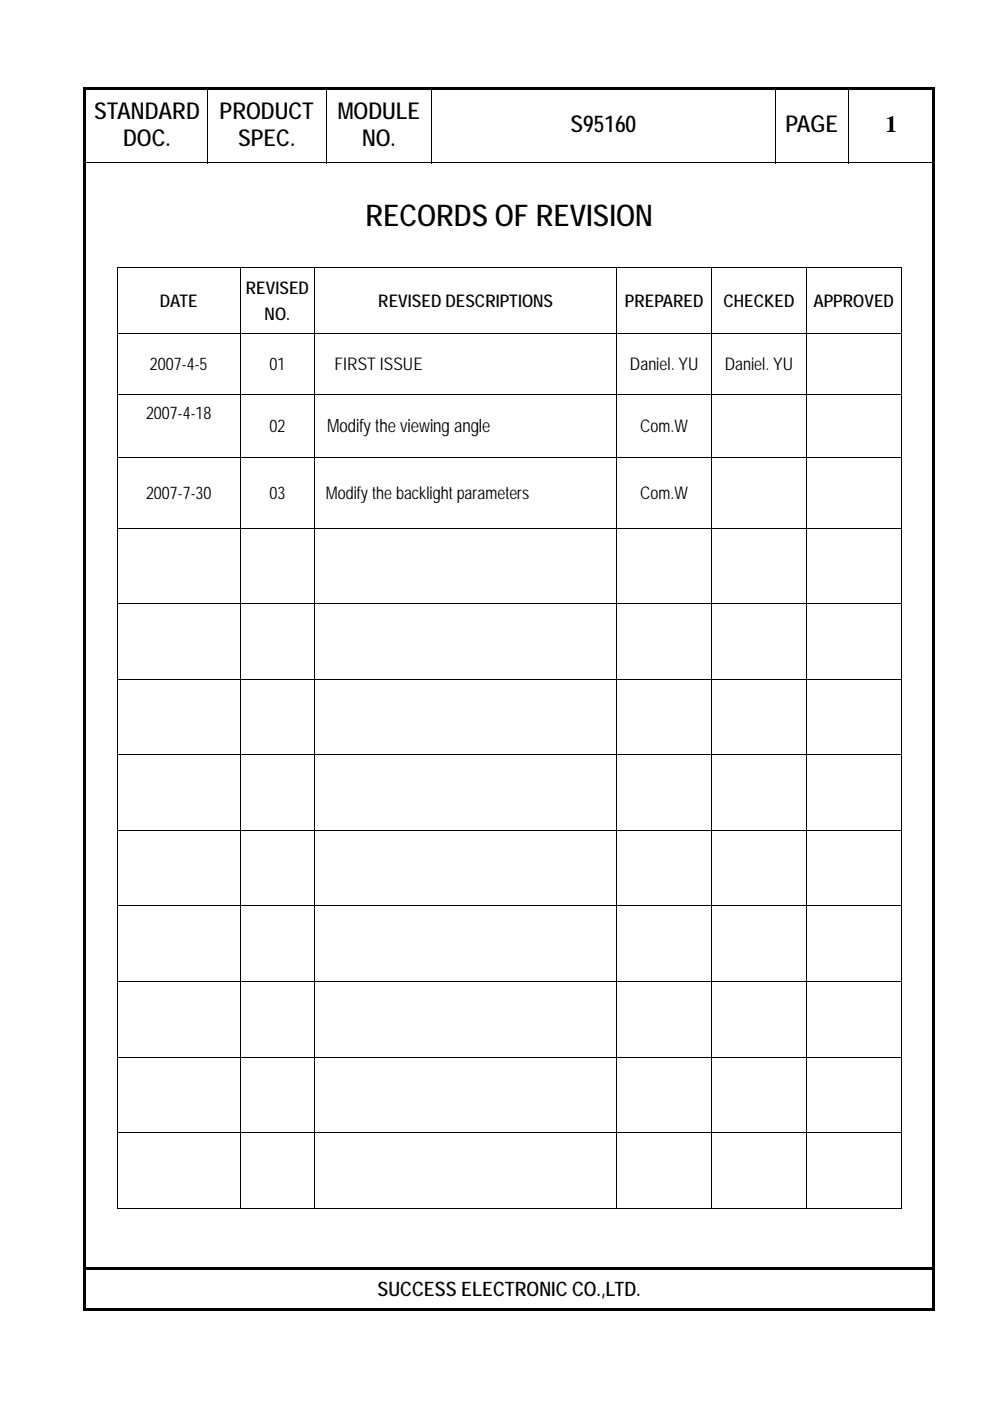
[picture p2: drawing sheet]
<svg xmlns="http://www.w3.org/2000/svg" width="210mm" height="297mm" viewBox="0 0 210 297" stroke-linecap="round" stroke-linejoin="round" font-family="sans-serif">
<defs><g id="words">
<text font-size="6.3" x="77.5" y="48">RECORDS OF REVISION</text>
<g font-size="4.9">
<text x="20" y="25.2">STANDARD</text>
<text x="46.6" y="25.2">PRODUCT</text>
<text x="71.6" y="25.2">MODULE</text>
<text x="121" y="28">S95160</text>
<text x="166.6" y="28">PAGE</text>
<text x="187.8" y="28">1</text>
<text x="26.1" y="30.9">DOC.</text>
<text x="50.5" y="30.9">SPEC.</text>
<text x="76.8" y="30.9">NO.</text>
</g>
<text font-size="4.2" x="80.1" y="274.8">SUCCESS ELECTRONIC CO.,LTD.</text>
<text font-size="3.9" x="69.4" y="91.7">Modify the viewing angle</text>
<g font-size="3.7">
<text x="33.9" y="65">DATE</text>
<text x="52.2" y="62.3">REVISED</text>
<text x="80.2" y="65">REVISED DESCRIPTIONS</text>
<text x="132.5" y="65">PREPARED</text>
<text x="153.5" y="65">CHECKED</text>
<text x="172.5" y="65">APPROVED</text>
<text x="56.1" y="67.8">NO.</text>
<text x="31.8" y="78.5">2007-4-5</text>
<text x="57.2" y="78.5">01</text>
<text x="71" y="78.5">FIRST ISSUE</text>
<text x="133.6" y="78.5">Daniel. YU</text>
<text x="153.7" y="78.5">Daniel. YU</text>
<text x="31" y="88.9">2007-4-18</text>
<text x="57.2" y="91.6">02</text>
<text x="135.8" y="91.6">Com.W</text>
<text x="31" y="105.8">2007-7-30</text>
<text x="57.1" y="105.8">03</text>
<text x="69.1" y="105.8">Modify the backlight parameters</text>
<text x="135.8" y="105.8">Com.W</text>
</g>
</g></defs>
<path d="M18.3 18.8h179.4" fill="none" stroke="#000" stroke-width=".25"/>
<g fill="#000">
<path d="M17.8 18.4h.5v.5h-.5zM17.8 18.4h180.4v.5h-180.4zM197.7 18.4h.5v.5h-.5zM18.3 34.5h.2v.1h-.2zM24.8 56.7h.2v.1h-.2zM191 56.7h.2v.1h-.2zM191 256.1h.2v.1h-.2zM17.8 18.9h.5v258.6h-.5zM17.8 277.5h.5v.5h-.5zM17.8 277.5h180.4v.5h-180.4zM18.3 268.6h.5v.6h-.5zM18.3 268.6h179.7v.6h-179.7z"/>
<path d="M18.3 277.3h.5v.6h-.5zM18.3 277.3h179.4v.6h-179.4zM197.5 268.6h.5v.6h-.5zM197.5 277.3h.5v.6h-.5zM197.7 18.9h.5v258.6h-.5zM197.7 277.5h.5v.5h-.5z"/>
</g>
<g fill="none" stroke="#000" stroke-width=".21">
<path d="M43.9 18.9v15.7M69.3 18.9v15.7M91.5 18.9v15.7M164.4 18.9v15.7M180 18.9v15.7M18.3 34.5h25.5M44 34.5h25.2M69.4 34.5h22.1M91.6 34.5h72.8M164.5 34.5h15.4M180.1 34.5h17.6M24.8 56.7h166.4"/>
<path d="M24.9 56.8v13.8M50.9 56.8v13.8M66.8 56.8v13.8M130.8 56.8v13.8M150.9 56.8v13.8M171 56.8v13.8M191.1 56.8v13.8M24.8 70.7h166.4M24.9 70.8v12.8M50.9 70.8v12.8M66.8 70.8v12.8M130.8 70.8v12.8"/>
<path d="M150.9 70.8v12.8M171 70.8v12.8M191.1 70.8v12.8M24.8 83.7h166.4M24.8 96.9h166.4M24.9 83.8v13M24.9 97v14.9M50.9 83.8v13M50.9 97v14.9M66.8 83.8v13M66.8 97v14.9M130.8 83.8v13"/>
<path d="M130.8 97v14.9M150.9 83.8v13M150.9 97v14.9M171 83.8v13M171 97v14.9M191.1 83.8v13M191.1 97v14.9M24.8 112h166.4M24.9 112.1v15.8M50.9 112.1v15.8M66.8 112.1v15.8M130.8 112.1v15.8"/>
<path d="M150.9 112.1v15.8M171 112.1v15.8M191.1 112.1v15.8M24.8 128h166.4M24.9 128.1v15.9M50.9 128.1v15.9M66.8 128.1v15.9M130.8 128.1v15.9M150.9 128.1v15.9M171 128.1v15.9M191.1 128.1v15.9M24.8 144h166.4"/>
<path d="M24.9 144.1v15.9M50.9 144.1v15.9M66.8 144.1v15.9M130.8 144.1v15.9M150.9 144.1v15.9M171 144.1v15.9M191.1 144.1v15.9M24.8 160h166.4M24.8 176.1h166.4M24.9 160.1v15.9M24.9 176.1v15.9M50.9 160.1v15.9"/>
<path d="M50.9 176.1v15.9M66.8 160.1v15.9M66.8 176.1v15.9M130.8 160.1v15.9M130.8 176.1v15.9M150.9 160.1v15.9M150.9 176.1v15.9M171 160.1v15.9M171 176.1v15.9M191.1 160.1v15.9M191.1 176.1v15.9M24.8 192.1h166.4"/>
<path d="M24.9 192.2v15.8M50.9 192.2v15.8M66.8 192.2v15.8M130.8 192.2v15.8M150.9 192.2v15.8M171 192.2v15.8M191.1 192.2v15.8M24.8 208.1h166.4M24.9 208.2v15.8M50.9 208.2v15.8M66.8 208.2v15.8M130.8 208.2v15.8"/>
<path d="M150.9 208.2v15.8M171 208.2v15.8M191.1 208.2v15.8M24.8 224.1h166.4M24.9 224.2v15.9M50.9 224.2v15.9M66.8 224.2v15.9M130.8 224.2v15.9M150.9 224.2v15.9M171 224.2v15.9M191.1 224.2v15.9M24.8 240.1h166.4"/>
<path d="M24.8 256.2h26M24.9 240.2v16M50.9 240.2v16M51 256.2h15.7M66.8 240.2v16M66.8 256.2h63.9M130.8 240.2v16M130.9 256.2h20M150.9 240.2v16M151 256.2h19.9M171 240.2v16M171.1 256.2h19.9"/>
<path d="M191.1 240.2v16"/>
</g>
<use href="#words"/>
</svg>
